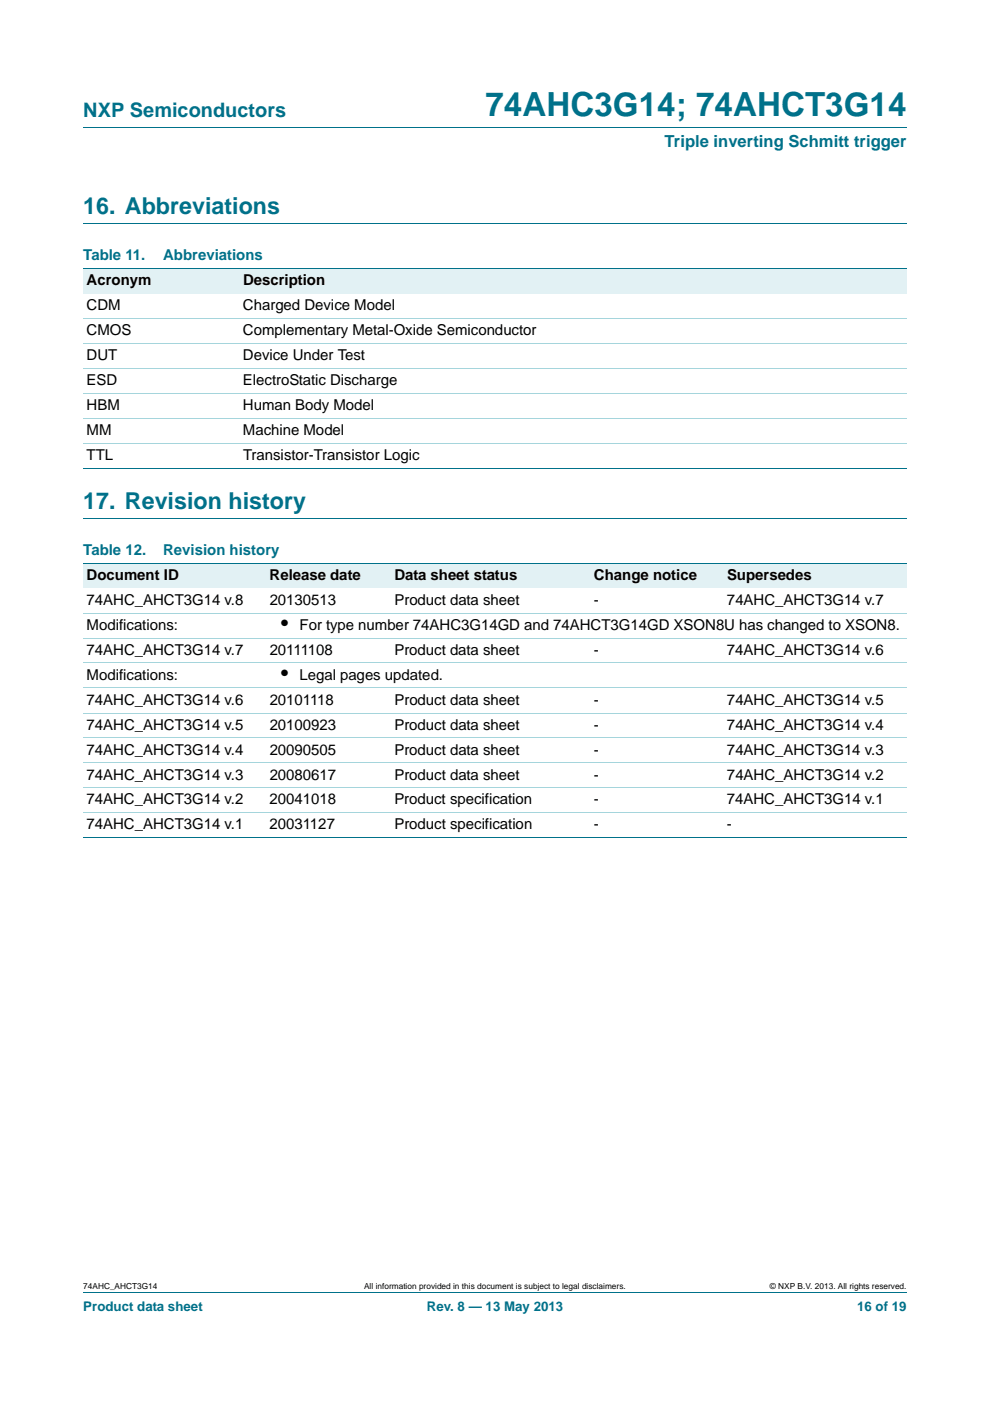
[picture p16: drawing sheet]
<svg xmlns="http://www.w3.org/2000/svg" width="210mm" height="297mm" viewBox="0 0 210 297" stroke-linecap="round" stroke-linejoin="round" font-family="sans-serif">
<defs><g id="words">
<text font-size="7" fill="#00718a" x="103" y="24.6">74AHC3G14; 74AHCT3G14</text>
<g font-size="4.9" fill="#00718a">
<text x="17.7" y="45.4">16. Abbreviations</text>
<text x="17.7" y="107.9">17. Revision history</text>
</g>
<text font-size="4.2" fill="#00718a" x="17.7" y="24.9">NXP Semiconductors</text>
<g font-size="4.2">
<text x="59.6" y="133.5">•</text>
<text x="59.6" y="144.1">•</text>
</g>
<text font-size="3.5" fill="#00718a" x="141" y="31.1">Triple inverting Schmitt trigger</text>
<g font-size="3.2" fill="#00718a">
<text x="17.7" y="55.2">Table 11.</text>
<text x="34.6" y="55.2">Abbreviations</text>
<text x="17.7" y="117.7">Table 12.</text>
<text x="34.6" y="117.7">Revision history</text>
</g>
<g font-size="3.2">
<text x="18.4" y="65.8">CDM</text>
<text x="18.4" y="60.5">Acronym</text>
<text x="51.5" y="65.8">Charged Device Model</text>
<text x="51.5" y="60.5">Description</text>
<text x="18.4" y="71.1">CMOS</text>
<text x="51.5" y="71.1">Complementary Metal-Oxide Semiconductor</text>
<text x="18.4" y="76.4">DUT</text>
<text x="51.5" y="76.4">Device Under Test</text>
<text x="18.4" y="81.7">ESD</text>
<text x="51.5" y="81.7">ElectroStatic Discharge</text>
<text x="18.4" y="87">HBM</text>
<text x="51.5" y="87">Human Body Model</text>
<text x="18.4" y="92.3">MM</text>
<text x="51.5" y="92.3">Machine Model</text>
<text x="18.4" y="97.5">TTL</text>
<text x="51.5" y="97.5">Transistor-Transistor Logic</text>
<text x="18.4" y="122.9">Document ID</text>
<text x="57.2" y="122.9">Release date</text>
<text x="83.7" y="122.9">Data sheet status</text>
<text x="126" y="122.9">Change notice</text>
<text x="154.2" y="122.9">Supersedes</text>
<text x="18.4" y="128.2">74AHC_AHCT3G14 v.8</text>
<text x="57.2" y="128.2">20130513</text>
<text x="83.7" y="128.2">Product data sheet</text>
<text x="126" y="128.2">-</text>
<text x="154.2" y="128.2">74AHC_AHCT3G14 v.7</text>
<text x="18.4" y="133.5">Modifications:</text>
<text x="63.5" y="133.5">For type number 74AHC3G14GD and 74AHCT3G14GD XSON8U has changed to XSON8.</text>
<text x="18.4" y="138.8">74AHC_AHCT3G14 v.7</text>
<text x="57.2" y="138.8">20111108</text>
<text x="83.7" y="138.8">Product data sheet</text>
<text x="126" y="138.8">-</text>
<text x="154.2" y="138.8">74AHC_AHCT3G14 v.6</text>
<text x="18.4" y="144.1">Modifications:</text>
<text x="18.4" y="149.4">74AHC_AHCT3G14 v.6</text>
<text x="57.2" y="149.4">20101118</text>
<text x="63.5" y="144.1">Legal pages updated.</text>
<text x="83.7" y="149.4">Product data sheet</text>
<text x="126" y="149.4">-</text>
<text x="154.2" y="149.4">74AHC_AHCT3G14 v.5</text>
<text x="18.4" y="154.7">74AHC_AHCT3G14 v.5</text>
<text x="57.2" y="154.7">20100923</text>
<text x="83.7" y="154.7">Product data sheet</text>
<text x="126" y="154.7">-</text>
<text x="154.2" y="154.7">74AHC_AHCT3G14 v.4</text>
<text x="18.4" y="160">74AHC_AHCT3G14 v.4</text>
<text x="57.2" y="160">20090505</text>
<text x="83.7" y="160">Product data sheet</text>
<text x="126" y="160">-</text>
<text x="154.2" y="160">74AHC_AHCT3G14 v.3</text>
<text x="18.4" y="165.3">74AHC_AHCT3G14 v.3</text>
<text x="57.2" y="165.3">20080617</text>
<text x="83.7" y="165.3">Product data sheet</text>
<text x="126" y="165.3">-</text>
<text x="154.2" y="165.3">74AHC_AHCT3G14 v.2</text>
<text x="18.4" y="170.6">74AHC_AHCT3G14 v.2</text>
<text x="57.2" y="170.6">20041018</text>
<text x="83.6" y="170.6">Product specification</text>
<text x="126" y="170.6">-</text>
<text x="154.2" y="170.6">74AHC_AHCT3G14 v.1</text>
<text x="18.4" y="175.9">74AHC_AHCT3G14 v.1</text>
<text x="57.2" y="175.9">20031127</text>
<text x="83.6" y="175.9">Product specification</text>
<text x="126" y="175.9">-</text>
<text x="154.2" y="175.9">-</text>
</g>
<g font-size="2.8" fill="#00718a">
<text x="17.7" y="277.9">Product data sheet</text>
<text x="90.5" y="277.9">Rev. 8 — 13 May 2013</text>
<text x="181.8" y="277.9">16 of 19</text>
</g>
<g font-size="1.8">
<text x="17.7" y="273.3">74AHC_AHCT3G14</text>
<text x="77.2" y="273.3">All information provided in this document is subject to legal disclaimers.</text>
<text x="163.3" y="273.3">© NXP B.V. 2013. All rights reserved.</text>
</g>
</g></defs>
<path d="M17.7 27h174.6M17.7 47.4h174.6M17.7 109.9h174.6M17.7 273.9h174.6" fill="none" stroke="#00718a" stroke-width=".21"/>
<g fill="#e2f1f4">
<path d="M17.7 57h33.1v5.3h-33.1z"/>
<path d="M50.8 57h141.5v5.3h-141.5z"/>
<path d="M17.7 119.4h38.8v5.3h-38.8z"/>
<path d="M56.5 119.4h26.4v5.3h-26.4z"/>
<path d="M82.9 119.4h42.4v5.3h-42.4z"/>
<path d="M125.3 119.4h28.2v5.3h-28.2z"/>
<path d="M153.5 119.4h38.8v5.3h-38.8z"/>
</g>
<path d="M17.7 57h174.6M17.7 99.3h174.6M17.7 119.4h174.6M17.7 177.6h174.6" fill="none" stroke="#00718a" stroke-width=".21"/>
<g fill="none" stroke="#a5d5dc" stroke-width=".21">
<path d="M17.7 67.5h174.6M17.7 72.8h174.6M17.7 78.1h174.6M17.7 83.4h174.6M17.7 88.7h174.6M17.7 94h174.6M17.7 130h174.6M17.7 135.3h174.6M17.7 140.6h174.6M17.7 145.9h174.6M17.7 151.2h174.6M17.7 156.5h174.6"/>
<path d="M17.7 161.8h174.6M17.7 167h174.6M17.7 172.3h174.6"/>
</g>
<use href="#words"/>
</svg>
